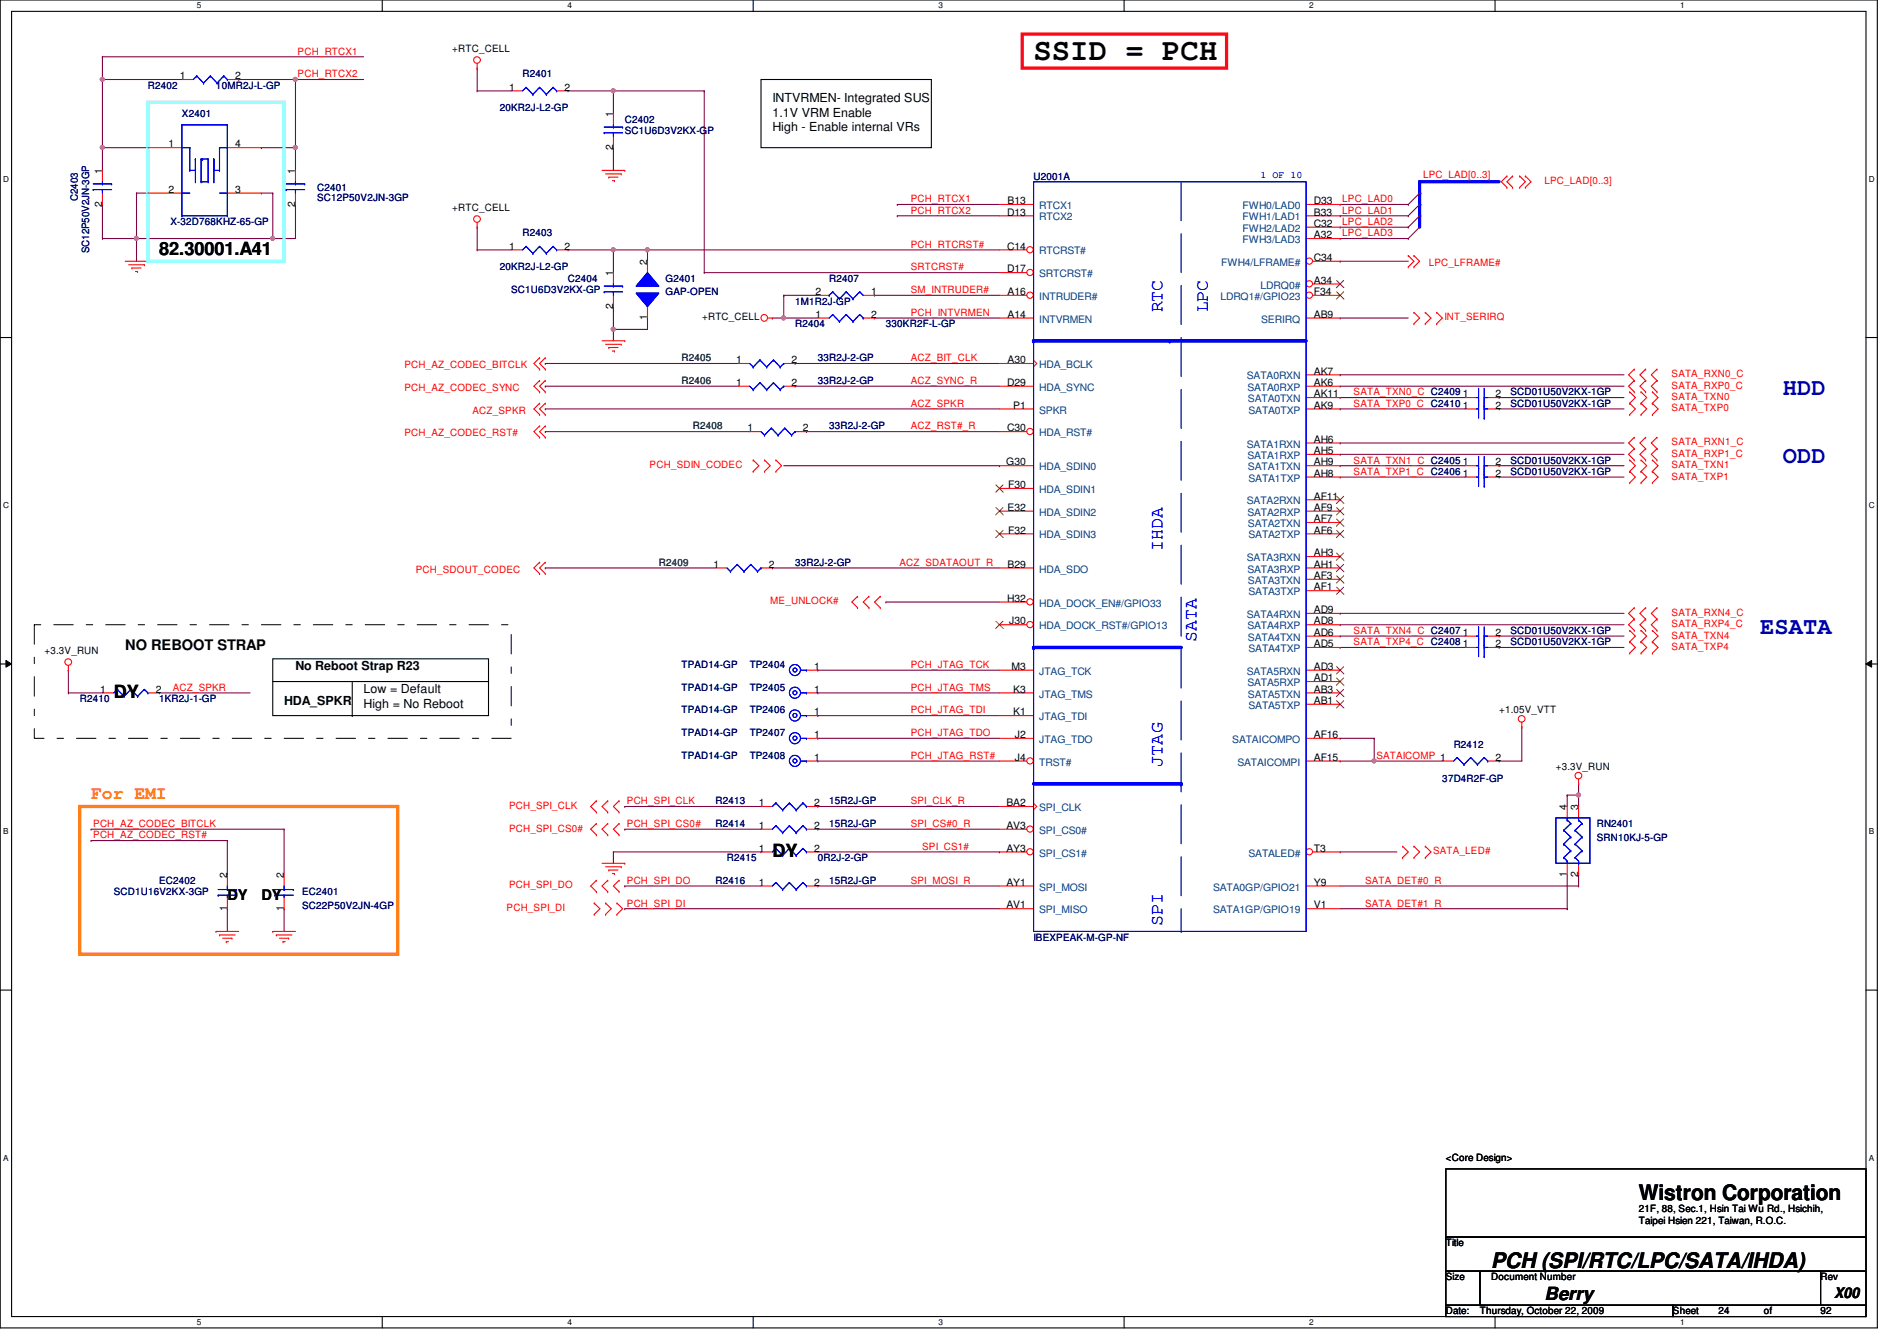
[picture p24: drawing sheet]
<svg xmlns="http://www.w3.org/2000/svg" width="297mm" height="210mm" viewBox="0 0 297 210" stroke-linecap="round" stroke-linejoin="round" font-family="sans-serif">
<defs><g id="words">
<text font-size="4.8" x="161.8" y="9.4">SSID = PCH</text>
<g font-size="3.7" fill="#0000a0">
<text x="279.2" y="61.8">HDD</text>
<text x="279.2" y="72.5">ODD</text>
<text x="275.6" y="99.2">ESATA</text>
</g>
<g font-size="3.3">
<text x="256.6" y="187.9">Wistron Corporation</text>
<text x="233.5" y="198.5">PCH (SPI/RTC/LPC/SATA/IHDA)</text>
</g>
<g font-size="2.8">
<text x="24.9" y="40">82.30001.A41</text>
<text x="17.8" y="109.3">DY</text>
<text x="120.9" y="134.2">DY</text>
<text x="241.8" y="203.5">Berry</text>
</g>
<g font-size="2.8" fill="#00f">
<text x="182" y="48.9" transform="rotate(-90 182 48.9)">RTC</text>
<text x="189.1" y="48.9" transform="rotate(-90 189.1 48.9)">LPC</text>
<text x="182" y="86.2" transform="rotate(-90 182 86.2)">IHDA</text>
<text x="187.4" y="100.5" transform="rotate(-90 187.4 100.5)">SATA</text>
<text x="182" y="120" transform="rotate(-90 182 120)">JTAG</text>
<text x="182" y="144.9" transform="rotate(-90 182 144.9)">SPI</text>
</g>
<text font-size="2.8" fill="#ff8000" x="14.3" y="125.1">For EMI</text>
<g font-size="2.3">
<text x="19.6" y="101.7">NO REBOOT STRAP</text>
<text x="35.6" y="140.8">DY</text>
<text x="40.9" y="140.8">DY</text>
<text x="287.2" y="203.2">X00</text>
</g>
<g font-size="1.9">
<text x="120.9" y="16">INTVRMEN- Integrated SUS</text>
<text x="120.9" y="18.3">1.1V VRM Enable</text>
<text x="120.9" y="20.6">High - Enable internal VRs</text>
<text x="46.3" y="104.9">No Reboot Strap R23</text>
<text x="44.5" y="110.3">HDA_SPKR</text>
<text x="56.9" y="108.5">Low = Default</text>
<text x="56.9" y="110.7">High = No Reboot</text>
</g>
<g font-size="1.6" fill="#f00">
<text x="46.6" y="8.6">PCH_RTCX1</text>
<text x="46.6" y="12.1">PCH_RTCX2</text>
<text x="222.8" y="27.9">LPC_LAD[0..3]</text>
<text x="241.8" y="28.8">LPC_LAD[0..3]</text>
<text x="142.6" y="33.4">PCH_RTCX2</text>
<text x="142.6" y="31.7">PCH_RTCX1</text>
<text x="210.2" y="31.7">LPC_LAD0</text>
<text x="210.2" y="33.4">LPC_LAD1</text>
<text x="210.2" y="35.2">LPC_LAD2</text>
<text x="142.6" y="38.8">PCH_RTCRST#</text>
<text x="210.2" y="37">LPC_LAD3</text>
<text x="223.7" y="41.6">LPC_LFRAME#</text>
<text x="142.6" y="45.9">SM_INTRUDER#</text>
<text x="142.6" y="42.3">SRTCRST#</text>
<text x="142.6" y="49.4">PCH_INTVRMEN</text>
<text x="226.2" y="50.2">INT_SERIRQ</text>
<text x="63.3" y="57.6">PCH_AZ_CODEC_BITCLK</text>
<text x="142.6" y="56.6">ACZ_BIT_CLK</text>
<text x="261.7" y="59.1">SATA_RXN0_C</text>
<text x="63.3" y="61.2">PCH_AZ_CODEC_SYNC</text>
<text x="74" y="64.7">ACZ_SPKR</text>
<text x="142.6" y="63.7">ACZ_SPKR</text>
<text x="142.6" y="60.1">ACZ_SYNC_R</text>
<text x="212" y="61.9">SATA_TXN0_C C2409</text>
<text x="212" y="63.7">SATA_TXP0_C C2410</text>
<text x="261.7" y="60.8">SATA_RXP0_C</text>
<text x="261.7" y="62.6">SATA_TXN0</text>
<text x="261.7" y="64.4">SATA_TXP0</text>
<text x="63.3" y="68.3">PCH_AZ_CODEC_RST#</text>
<text x="142.6" y="67.2">ACZ_RST#_R</text>
<text x="261.7" y="69.7">SATA_RXN1_C</text>
<text x="261.7" y="71.5">SATA_RXP1_C</text>
<text x="101.7" y="73.3">PCH_SDIN_CODEC</text>
<text x="212" y="72.6">SATA_TXN1_C C2405</text>
<text x="212" y="74.3">SATA_TXP1_C C2406</text>
<text x="261.7" y="73.3">SATA_TXN1</text>
<text x="261.7" y="75.1">SATA_TXP1</text>
<text x="65.1" y="89.6">PCH_SDOUT_CODEC</text>
<text x="140.8" y="88.6">ACZ_SDATAOUT_R</text>
<text x="120.6" y="94.6">ME_UNLOCK#</text>
<text x="212" y="99.2">SATA_TXN4_C C2407</text>
<text x="212" y="101">SATA_TXP4_C C2408</text>
<text x="261.7" y="96.4">SATA_RXN4_C</text>
<text x="261.7" y="98.2">SATA_RXP4_C</text>
<text x="261.7" y="99.9">SATA_TXN4</text>
<text x="261.7" y="101.7">SATA_TXP4</text>
<text x="142.6" y="104.6">PCH_JTAG_TCK</text>
<text x="27" y="108.1">ACZ_SPKR</text>
<text x="142.6" y="108.1">PCH_JTAG_TMS</text>
<text x="142.6" y="111.7">PCH_JTAG_TDI</text>
<text x="142.6" y="115.2">PCH_JTAG_TDO</text>
<text x="142.6" y="118.8">PCH_JTAG_RST#</text>
<text x="215.5" y="118.8">SATAICOMP 1</text>
<text x="98.2" y="125.9">PCH_SPI_CLK</text>
<text x="142.6" y="125.9">SPI_CLK_R</text>
<text x="14.6" y="129.5">PCH_AZ_CODEC_BITCLK</text>
<text x="14.6" y="131.2">PCH_AZ_CODEC_RST#</text>
<text x="79.7" y="130.2">PCH_SPI_CS0#</text>
<text x="79.7" y="126.6">PCH_SPI_CLK</text>
<text x="98.2" y="129.5">PCH_SPI_CS0#</text>
<text x="142.6" y="129.5">SPI_CS#0_R</text>
<text x="144.4" y="133">SPI_CS1#</text>
<text x="224.4" y="133.7">SATA_LED#</text>
<text x="79.3" y="142.6">PCH_SPI_DI</text>
<text x="79.7" y="139.1">PCH_SPI_DO</text>
<text x="98.2" y="141.9">PCH_SPI_DI</text>
<text x="98.2" y="138.3">PCH_SPI_DO</text>
<text x="142.6" y="138.3">SPI_MOSI_R</text>
<text x="213.7" y="138.3">SATA_DET#0_R</text>
<text x="213.7" y="141.9">SATA_DET#1_R</text>
</g>
<g font-size="1.6">
<text x="70.8" y="8.2">+RTC_CELL</text>
<text x="28.1" y="12.4">1</text>
<text x="36.8" y="12.4">2</text>
<text x="79.7" y="14.2">1</text>
<text x="88.4" y="14.2">2</text>
<text x="26.4" y="23.1">1</text>
<text x="36.8" y="23.1">4</text>
<text x="96" y="23.5" transform="rotate(-90 96 23.5)">2</text>
<text x="96" y="18.3" transform="rotate(-90 96 18.3)">1</text>
<text x="16" y="27.2" transform="rotate(-90 16 27.2)">1</text>
<text x="46.2" y="27.2" transform="rotate(-90 46.2 27.2)">1</text>
<text x="16" y="32.3" transform="rotate(-90 16 32.3)">2</text>
<text x="26.4" y="30.2">2</text>
<text x="36.8" y="30.2">3</text>
<text x="46.2" y="32.3" transform="rotate(-90 46.2 32.3)">2</text>
<text x="70.8" y="33.1">+RTC_CELL</text>
<text x="157.7" y="33.7">D13</text>
<text x="157.8" y="32">B13</text>
<text x="205.7" y="32">D33</text>
<text x="205.7" y="33.7">B33</text>
<text x="205.7" y="35.5">C32</text>
<text x="79.7" y="39.1">1</text>
<text x="88.4" y="39.1">2</text>
<text x="101.3" y="41.4" transform="rotate(-90 101.3 41.4)">2</text>
<text x="157.7" y="39.1">C14</text>
<text x="205.7" y="37.3">A32</text>
<text x="205.7" y="40.9">C34</text>
<text x="96" y="43.2" transform="rotate(-90 96 43.2)">1</text>
<text x="127.7" y="46.2">2</text>
<text x="136.4" y="46.2">1</text>
<text x="157.7" y="42.6">D17</text>
<text x="157.8" y="46.2">A16</text>
<text x="205.7" y="46.2">F34</text>
<text x="205.7" y="44.4">A34</text>
<text x="96" y="48.3" transform="rotate(-90 96 48.3)">2</text>
<text x="101.3" y="50.1" transform="rotate(-90 101.3 50.1)">1</text>
<text x="109.9" y="50.2">+RTC_CELL</text>
<text x="127.7" y="49.7">1</text>
<text x="136.4" y="49.7">2</text>
<text x="157.8" y="49.7">A14</text>
<text x="205.7" y="49.7">AB9</text>
<text x="115.3" y="56.9">1</text>
<text x="123.9" y="56.9">2</text>
<text x="157.8" y="56.9">A30</text>
<text x="205.7" y="58.6">AK7</text>
<text x="115.3" y="60.4">1</text>
<text x="123.9" y="60.4">2</text>
<text x="157.7" y="60.4">D29</text>
<text x="158.7" y="64">P1</text>
<text x="205.7" y="60.4">AK6</text>
<text x="205.7" y="62.2">AK11</text>
<text x="205.7" y="64">AK9</text>
<text x="229.1" y="62.2">1</text>
<text x="229.1" y="64">1</text>
<text x="234.2" y="62.2">2</text>
<text x="234.2" y="64">2</text>
<text x="117" y="67.5">1</text>
<text x="125.7" y="67.5">2</text>
<text x="157.7" y="67.5">C30</text>
<text x="205.7" y="69.3">AH6</text>
<text x="205.7" y="71.1">AH5</text>
<text x="157.6" y="72.9">G30</text>
<text x="157.9" y="76.4">F30</text>
<text x="205.7" y="72.9">AH9</text>
<text x="205.7" y="74.6">AH8</text>
<text x="229.1" y="72.9">1</text>
<text x="229.1" y="74.6">1</text>
<text x="234.2" y="72.9">2</text>
<text x="234.2" y="74.6">2</text>
<text x="157.8" y="80">E32</text>
<text x="157.9" y="83.5">F32</text>
<text x="205.7" y="78.2">AF11</text>
<text x="205.7" y="80">AF9</text>
<text x="205.7" y="81.7">AF7</text>
<text x="205.7" y="83.5">AF6</text>
<text x="111.7" y="88.9">1</text>
<text x="120.4" y="88.9">2</text>
<text x="157.8" y="88.9">B29</text>
<text x="205.7" y="87.1">AH3</text>
<text x="205.7" y="88.9">AH1</text>
<text x="157.7" y="94.2">H32</text>
<text x="205.7" y="90.6">AF3</text>
<text x="205.7" y="92.4">AF1</text>
<text x="205.7" y="96">AD9</text>
<text x="158" y="97.7">J30</text>
<text x="205.7" y="97.7">AD8</text>
<text x="205.7" y="99.5">AD6</text>
<text x="205.7" y="101.3">AD5</text>
<text x="229.1" y="101.3">1</text>
<text x="229.1" y="99.5">1</text>
<text x="234.2" y="101.3">2</text>
<text x="234.2" y="99.5">2</text>
<text x="7" y="102.4">+3.3V_RUN</text>
<text x="127.5" y="104.9">1</text>
<text x="158.4" y="104.9">M3</text>
<text x="205.7" y="104.9">AD3</text>
<text x="205.7" y="106.6">AD1</text>
<text x="15.7" y="108.4">1</text>
<text x="24.4" y="108.4">2</text>
<text x="127.5" y="112">1</text>
<text x="127.5" y="108.4">1</text>
<text x="158.7" y="108.4">K3</text>
<text x="158.7" y="112">K1</text>
<text x="205.7" y="108.4">AB3</text>
<text x="205.7" y="110.2">AB1</text>
<text x="234.7" y="111.7">+1.05V_VTT</text>
<text x="127.5" y="115.5">1</text>
<text x="127.5" y="119.1">1</text>
<text x="158.9" y="115.5">J2</text>
<text x="158.9" y="119.1">J4</text>
<text x="205.7" y="119.1">AF15</text>
<text x="205.7" y="115.5">AF16</text>
<text x="234.2" y="119.1">2</text>
<text x="243.6" y="120.6">+3.3V_RUN</text>
<text x="118.8" y="126.2">1</text>
<text x="118.8" y="129.8">1</text>
<text x="127.5" y="126.2">2</text>
<text x="127.5" y="129.8">2</text>
<text x="157.6" y="126.2">BA2</text>
<text x="157.6" y="129.8">AV3</text>
<text x="245.4" y="126.8" transform="rotate(-90 245.4 126.8)">4</text>
<text x="247.1" y="126.8" transform="rotate(-90 247.1 126.8)">3</text>
<text x="35.6" y="137.5" transform="rotate(-90 35.6 137.5)">2</text>
<text x="44.4" y="137.5" transform="rotate(-90 44.4 137.5)">2</text>
<text x="118.8" y="133.3">1</text>
<text x="127.5" y="133.3">2</text>
<text x="157.6" y="133.3">AY3</text>
<text x="205.7" y="133.3">T3</text>
<text x="245.4" y="137.2" transform="rotate(-90 245.4 137.2)">1</text>
<text x="247.1" y="137.2" transform="rotate(-90 247.1 137.2)">2</text>
<text x="35.6" y="142.6" transform="rotate(-90 35.6 142.6)">1</text>
<text x="44.4" y="142.6" transform="rotate(-90 44.4 142.6)">1</text>
<text x="118.8" y="138.6">1</text>
<text x="127.5" y="138.6">2</text>
<text x="157.6" y="138.6">AY1</text>
<text x="157.6" y="142.2">AV1</text>
<text x="205.7" y="138.6">Y9</text>
<text x="205.7" y="142.2">V1</text>
<text x="226.4" y="181.7">&lt;Core Design&gt;</text>
<text x="256.6" y="189.7">21F, 88, Sec.1, Hsin Tai Wu Rd., Hsichih,</text>
<text x="256.6" y="191.6">Taipei Hsien 221, Taiwan, R.O.C.</text>
<text x="226.4" y="195.1">Title</text>
<text x="226.4" y="200.4">Size</text>
<text x="233.5" y="200.4">Document Number</text>
<text x="285.1" y="200.4">Rev</text>
<text x="226.4" y="205.7">Date:</text>
<text x="231.7" y="205.7">Thursday, October 22, 2009</text>
<text x="262" y="205.7">Sheet</text>
<text x="269.1" y="205.7">24</text>
<text x="276.2" y="205.7">of</text>
<text x="285.1" y="205.7">92</text>
</g>
<g font-size="1.6" fill="#000080">
<text x="23.2" y="13.9">R2402</text>
<text x="33.8" y="13.9">10MR2J-L-GP</text>
<text x="78.3" y="17.4">20KR2J-L2-GP</text>
<text x="81.8" y="12.1">R2401</text>
<text x="28.5" y="18.3">X2401</text>
<text x="97.8" y="19.2">C2402</text>
<text x="97.8" y="21">SC1U6D3V2KX-GP</text>
<text x="49.7" y="29.9">C2401</text>
<text x="161.8" y="28.1">U2001A</text>
<text x="12.2" y="31.5" transform="rotate(-90 12.2 31.5)">C2403</text>
<text x="26.7" y="35.2">X-32D768KHZ-65-GP</text>
<text x="49.7" y="31.5">SC12P50V2JN-3GP</text>
<text x="14" y="39.7" transform="rotate(-90 14 39.7)">SC12P50V2JN-3GP</text>
<text x="81.8" y="37">R2403</text>
<text x="78.3" y="42.3">20KR2J-L2-GP</text>
<text x="80" y="45.9">SC1U6D3V2KX-GP</text>
<text x="88.9" y="44.1">C2404</text>
<text x="104.2" y="44.1">G2401</text>
<text x="104.2" y="46.2">GAP-OPEN</text>
<text x="124.5" y="47.7">1M1R2J-GP</text>
<text x="129.8" y="44.1">R2407</text>
<text x="124.5" y="51.2">R2404</text>
<text x="138.7" y="51.2">330KR2F-L-GP</text>
<text x="128.1" y="56.6">33R2J-2-GP</text>
<text x="128.1" y="60.1">33R2J-2-GP</text>
<text x="236.5" y="61.9">SCD01U50V2KX-1GP</text>
<text x="236.5" y="63.7">SCD01U50V2KX-1GP</text>
<text x="129.8" y="67.2">33R2J-2-GP</text>
<text x="236.5" y="72.6">SCD01U50V2KX-1GP</text>
<text x="236.5" y="74.3">SCD01U50V2KX-1GP</text>
<text x="124.5" y="88.6">33R2J-2-GP</text>
<text x="236.5" y="101">SCD01U50V2KX-1GP</text>
<text x="236.5" y="99.2">SCD01U50V2KX-1GP</text>
<text x="106.7" y="104.6">TPAD14-GP</text>
<text x="117.4" y="104.6">TP2404</text>
<text x="12.5" y="109.9">R2410</text>
<text x="24.9" y="109.9">1KR2J-1-GP</text>
<text x="106.7" y="111.7">TPAD14-GP</text>
<text x="106.7" y="108.1">TPAD14-GP</text>
<text x="117.4" y="111.7">TP2406</text>
<text x="117.4" y="108.1">TP2405</text>
<text x="106.7" y="115.2">TPAD14-GP</text>
<text x="106.7" y="118.8">TPAD14-GP</text>
<text x="117.4" y="115.2">TP2407</text>
<text x="117.4" y="118.8">TP2408</text>
<text x="227.6" y="117">R2412</text>
<text x="112.1" y="125.9">R2413</text>
<text x="129.8" y="125.9">15R2J-GP</text>
<text x="225.8" y="122.3">37D4R2F-GP</text>
<text x="112.1" y="129.5">R2414</text>
<text x="129.8" y="129.5">15R2J-GP</text>
<text x="250" y="129.5">RN2401</text>
<text x="250" y="131.6">SRN10KJ-5-GP</text>
<text x="113.8" y="134.8">R2415</text>
<text x="128.1" y="134.8">0R2J-2-GP</text>
<text x="17.8" y="140.1">SCD1U16V2KX-3GP</text>
<text x="24.9" y="138.3">EC2402</text>
<text x="47.3" y="140.1">EC2401</text>
<text x="47.3" y="142.2">SC22P50V2JN-4GP</text>
<text x="112.1" y="138.3">R2416</text>
<text x="129.8" y="138.3">15R2J-GP</text>
<text x="161.8" y="147.2">IBEXPEAK-M-GP-NF</text>
</g>
<text font-size="1.6" fill="#00f" x="197.4" y="27.9">1 OF 10</text>
<g font-size="1.6" fill="#004080">
<text x="162.7" y="32.7">RTCX1</text>
<text x="162.7" y="34.5">RTCX2</text>
<text x="194.6" y="32.7">FWH0/LAD0</text>
<text x="194.6" y="34.5">FWH1/LAD1</text>
<text x="162.7" y="39.8">RTCRST#</text>
<text x="191.2" y="41.6">FWH4/LFRAME#</text>
<text x="194.6" y="36.3">FWH2/LAD2</text>
<text x="194.6" y="38.1">FWH3/LAD3</text>
<text x="162.7" y="46.9">INTRUDER#</text>
<text x="162.7" y="43.4">SRTCRST#</text>
<text x="191.1" y="46.9">LDRQ1#/GPIO23</text>
<text x="197.4" y="45.2">LDRQ0#</text>
<text x="162.7" y="50.5">INTVRMEN</text>
<text x="197.5" y="50.5">SERIRQ</text>
<text x="162.7" y="57.6">HDA_BCLK</text>
<text x="195.2" y="59.4">SATA0RXN</text>
<text x="162.7" y="61.2">HDA_SYNC</text>
<text x="162.7" y="64.7">SPKR</text>
<text x="195.3" y="61.2">SATA0RXP</text>
<text x="195.4" y="62.9">SATA0TXN</text>
<text x="195.5" y="64.7">SATA0TXP</text>
<text x="162.7" y="68.3">HDA_RST#</text>
<text x="195.2" y="70.1">SATA1RXN</text>
<text x="195.3" y="71.8">SATA1RXP</text>
<text x="162.7" y="73.6">HDA_SDIN0</text>
<text x="162.7" y="77.2">HDA_SDIN1</text>
<text x="195.4" y="73.6">SATA1TXN</text>
<text x="195.5" y="75.4">SATA1TXP</text>
<text x="162.7" y="80.7">HDA_SDIN2</text>
<text x="195.2" y="79">SATA2RXN</text>
<text x="195.3" y="80.7">SATA2RXP</text>
<text x="195.4" y="82.5">SATA2TXN</text>
<text x="162.7" y="89.6">HDA_SDO</text>
<text x="162.7" y="84.3">HDA_SDIN3</text>
<text x="195.2" y="87.8">SATA3RXN</text>
<text x="195.3" y="89.6">SATA3RXP</text>
<text x="195.5" y="84.3">SATA2TXP</text>
<text x="162.7" y="95">HDA_DOCK_EN#/GPIO33</text>
<text x="195.4" y="91.4">SATA3TXN</text>
<text x="195.5" y="93.2">SATA3TXP</text>
<text x="162.7" y="98.5">HDA_DOCK_RST#/GPIO13</text>
<text x="195.2" y="96.7">SATA4RXN</text>
<text x="195.3" y="98.5">SATA4RXP</text>
<text x="195.4" y="100.3">SATA4TXN</text>
<text x="162.7" y="105.6">JTAG_TCK</text>
<text x="195.2" y="105.6">SATA5RXN</text>
<text x="195.3" y="107.4">SATA5RXP</text>
<text x="195.5" y="102.1">SATA4TXP</text>
<text x="162.7" y="109.2">JTAG_TMS</text>
<text x="162.7" y="112.7">JTAG_TDI</text>
<text x="195.4" y="109.2">SATA5TXN</text>
<text x="195.5" y="111">SATA5TXP</text>
<text x="162.7" y="116.3">JTAG_TDO</text>
<text x="162.7" y="119.8">TRST#</text>
<text x="193" y="116.3">SATAICOMPO</text>
<text x="193.8" y="119.8">SATAICOMPI</text>
<text x="162.7" y="127">SPI_CLK</text>
<text x="162.7" y="130.5">SPI_CS0#</text>
<text x="162.7" y="134.1">SPI_CS1#</text>
<text x="195.5" y="134.1">SATALED#</text>
<text x="162.7" y="139.4">SPI_MOSI</text>
<text x="162.7" y="143">SPI_MISO</text>
<text x="189.9" y="139.4">SATA0GP/GPIO21</text>
<text x="189.9" y="143">SATA1GP/GPIO19</text>
</g>
<g font-size="1.6" fill="#004040">
<text x="106.7" y="56.6">R2405</text>
<text x="106.7" y="60.1">R2406</text>
<text x="108.5" y="67.2">R2408</text>
<text x="103.2" y="88.6">R2409</text>
</g>
<g font-size="1.3">
<text x="30.8" y="1.3">5</text>
<text x="88.9" y="1.3">4</text>
<text x="146.9" y="1.3">3</text>
<text x="205" y="1.3">2</text>
<text x="263.1" y="1.3">1</text>
<text x=".5" y="28.4">D</text>
<text x="292.6" y="28.4">D</text>
<text x=".5" y="79.5">C</text>
<text x="292.6" y="79.5">C</text>
<text x=".5" y="130.6">B</text>
<text x="292.6" y="130.6">B</text>
<text x=".5" y="181.7">A</text>
<text x="292.6" y="181.7">A</text>
<text x="30.8" y="207.4">5</text>
<text x="88.9" y="207.4">4</text>
<text x="146.9" y="207.4">3</text>
<text x="205" y="207.4">2</text>
<text x="263.1" y="207.4">1</text>
</g>
</g></defs>
<path d="M0 0h294v207.9h-294zM1.8 1.8h290.4v204.3h-290.4z" fill="none" stroke="#000" stroke-width=".17"/>
<g fill="#fff">
<path d="M30.8 .2h.7v1.4h-.7z"/>
<path d="M30.8 206.2h.7v1.4h-.7z"/>
</g>
<path d="M59.9 0v1.8M59.9 206.1v1.8" fill="none" stroke="#000" stroke-width=".17"/>
<g fill="#fff">
<path d="M88.9 .2h.6v1.4h-.6z"/>
<path d="M88.9 206.2h.6v1.4h-.6z"/>
</g>
<path d="M117.9 0v1.8M117.9 206.1v1.8" fill="none" stroke="#000" stroke-width=".17"/>
<g fill="#fff">
<path d="M146.9 .2h.7v1.4h-.7z"/>
<path d="M146.9 206.2h.7v1.4h-.7z"/>
</g>
<path d="M176 0v1.8M176 206.1v1.8" fill="none" stroke="#000" stroke-width=".17"/>
<g fill="#fff">
<path d="M205 .2h.7v1.4h-.7z"/>
<path d="M205 206.2h.7v1.4h-.7z"/>
</g>
<path d="M234.1 0v1.8M234.1 206.1v1.8" fill="none" stroke="#000" stroke-width=".17"/>
<g fill="#fff">
<path d="M263.1 .2h.7v1.4h-.7z"/>
<path d="M263.1 206.2h.7v1.4h-.7z"/>
<path d="M.5 27.3h.9v1.4h-.9z"/>
<path d="M292.6 27.3h.9v1.4h-.9z"/>
<path d="M.5 78.4h.9v1.4h-.9z"/>
<path d="M292.6 78.4h.9v1.4h-.9z"/>
</g>
<path d="M0 52.8h1.8M292.2 52.8h1.8" fill="none" stroke="#000" stroke-width=".17"/>
<g fill="#fff">
<path d="M.5 129.5h.8v1.4h-.8z"/>
<path d="M292.6 129.5h.9v1.4h-.9z"/>
</g>
<path d="M0 103.9h1.8M292.2 103.9h1.8" fill="none" stroke="#000" stroke-width=".17"/>
<path d="M.9 103.4l.9 .5-.9 .5zM292.2 103.9l.9-.5v1z" fill="#000"/>
<path d="M.9 103.4l.9 .5-.9 .5zM292.2 103.9l.9-.5v1z" fill="none" stroke="#000" stroke-width=".16"/>
<g fill="#fff">
<path d="M.5 180.5h.8v1.4h-.8z"/>
<path d="M292.6 180.5h.9v1.4h-.9z"/>
</g>
<path d="M0 155h1.8M292.2 155h1.8" fill="none" stroke="#000" stroke-width=".17"/>
<g fill="none" stroke="#800040" stroke-width=".17">
<path d="M16 8.9h.1M16 8.9v3.5M16 37.3h.1M21.4 30.2h.1M21.4 37.3h.1M21.4 30.2v7.1M42.7 30.2h.1M42.7 30.2v7.1h-26.7M46.3 32h.1M46.3 32v5.3M140.5 33.8h.1M140.5 33.8h16"/>
<path d="M136.9 46.2h.1M136.9 46.2h19.6"/>
</g>
<circle cx="42.7" cy="37.3" r=".32" fill="#f0f"/>
<circle cx="42.7" cy="37.3" r=".32" fill="none" stroke="#f0f" stroke-width=".17"/>
<circle cx="21.4" cy="37.3" r=".32" fill="#f0f"/>
<circle cx="21.4" cy="37.3" r=".32" fill="none" stroke="#f0f" stroke-width=".17"/>
<path d="M16 12.4h.1M16 8.9h.1M16 12.4h12.5M16 8.9h40.9M37.4 12.4h.1M37.4 12.4h19.5M46.3 12.4h.1M16 23.1h.1M16 23.1v3.6" fill="none" stroke="#800040" stroke-width=".17"/>
<circle cx="16" cy="23.1" r=".32" fill="#f0f"/>
<circle cx="16" cy="23.1" r=".32" fill="none" stroke="#f0f" stroke-width=".17"/>
<path d="M46.3 23.1h.1M46.3 23.1v3.6" fill="none" stroke="#800040" stroke-width=".17"/>
<circle cx="46.2" cy="23.1" r=".32" fill="#f0f"/>
<circle cx="46.2" cy="23.1" r=".32" fill="none" stroke="#f0f" stroke-width=".17"/>
<path d="M46.3 12.4h.1M46.3 12.4v10.7M16 32h.1M16 32v5.3M21.4 37.3h.1M21.4 37.3v3.6M42.7 37.3h.1M42.7 37.3h3.6M110.3 42.7h.1M110.3 42.7h46.2" fill="none" stroke="#800040" stroke-width=".17"/>
<circle cx="46.2" cy="12.4" r=".32" fill="#f0f"/>
<circle cx="46.2" cy="12.4" r=".32" fill="none" stroke="#f0f" stroke-width=".17"/>
<path d="M21.4 30.2h.1M21.4 30.2h1.8M96.1 39.1h.1M96.1 39.1h5.3M136.9 49.8h.1M136.9 49.8h19.6" fill="none" stroke="#800040" stroke-width=".17"/>
<circle cx="96" cy="39.1" r=".32" fill="#f0f"/>
<circle cx="96" cy="39.1" r=".32" fill="none" stroke="#f0f" stroke-width=".17"/>
<path d="M16 12.4h.1M16 12.4v10.7M96.1 14.2h.1M96.1 14.2h14.2M16 23.1h.1M16 23.1h7.2" fill="none" stroke="#800040" stroke-width=".17"/>
<circle cx="16" cy="12.4" r=".32" fill="#f0f"/>
<circle cx="16" cy="12.4" r=".32" fill="none" stroke="#f0f" stroke-width=".17"/>
<path d="M110.3 14.2h.1M110.3 14.2v28.5M40.9 23.1h.1M40.9 30.2h.1M40.9 23.1h5.4M40.9 30.2h1.8M74.7 35.6h.1M74.7 35.6v3.5M140.5 32h.1M140.5 32h16M96.1 51.6h.1M96.1 51.6h5.3" fill="none" stroke="#800040" stroke-width=".17"/>
<circle cx="96" cy="51.5" r=".32" fill="#f0f"/>
<circle cx="96" cy="51.5" r=".32" fill="none" stroke="#f0f" stroke-width=".17"/>
<path d="M74.7 39.1h.1M74.7 39.1h5.3M88.9 39.1h.1M88.9 39.1h7.2M101.4 39.1h.1M101.4 39.1h55.1M101.4 39.1v1.8M96.1 48h.1M96.1 48v3.6M101.4 49.8h.1M101.4 49.8v1.8" fill="none" stroke="#800040" stroke-width=".17"/>
<circle cx="101.4" cy="39.1" r=".32" fill="#f0f"/>
<circle cx="101.4" cy="39.1" r=".32" fill="none" stroke="#f0f" stroke-width=".17"/>
<g fill="none" stroke="#800040" stroke-width=".17">
<path d="M74.7 10.7h.1M74.7 14.2h.1M74.7 10.7v3.5M74.7 14.2h5.3M88.9 14.2h.1M88.9 14.2h7.2M96.1 14.2h.1M96.1 14.2v3.6M96.1 39.1h.1M96.1 23.1h.1M96.1 23.1v3.6M96.1 39.1v3.6"/>
<path d="M96.1 51.6h.1M96.1 51.6v1.7"/>
</g>
<circle cx="96" cy="14.2" r=".32" fill="#f0f"/>
<circle cx="96" cy="14.2" r=".32" fill="none" stroke="#f0f" stroke-width=".17"/>
<path d="M209.8 49.8h.1M209.8 49.8h10.7M85.4 64h.1M85.4 64h71.1M215.2 119.1h.1M215.2 119.1h10.6" fill="none" stroke="#800040" stroke-width=".17"/>
<circle cx="215.2" cy="119.1" r=".32" fill="#f0f"/>
<circle cx="215.2" cy="119.1" r=".32" fill="none" stroke="#f0f" stroke-width=".17"/>
<g fill="none" stroke="#800040" stroke-width=".17">
<path d="M10.7 104.9h.1M10.7 108.5h.1M10.7 108.5h5.3M10.7 104.9v3.6M24.9 108.5h.1M24.9 108.5h14.3M128.1 104.9h.1M128.1 108.5h.1M128.1 112h.1M128.1 115.6h.1M128.1 119.1h.1M128.1 119.1h28.4"/>
<path d="M128.1 115.6h28.4M128.1 104.9h28.4M128.1 108.5h28.4M128.1 112h28.4M209.8 115.6h.1M209.8 119.1h.1M209.8 115.6h5.4M215.2 115.6h.1M215.2 115.6v3.5h-5.4M234.7 119.1h.1M238.3 113.8h.1M238.3 113.8v5.3h-3.6"/>
<path d="M209.8 138.7h37.4M247.2 138.7h.1M209.8 142.2h35.6M245.4 142.2h.1"/>
</g>
<path d="M222.3 28.4h12.4" fill="none" stroke="#00f" stroke-width=".51"/>
<circle cx="222.3" cy="28.4" r=".25" fill="#00f"/>
<g fill="none" stroke="#800040" stroke-width=".17">
<path d="M209.8 32h.1M209.8 33.8h.1M209.8 35.6h.1M209.8 37.3h.1M209.8 32h10.7M209.8 33.8h10.7M209.8 35.6h10.7M209.8 37.3h10.7M85.4 56.9h.1M85.4 56.9h30.2M122.7 46.2h.1M122.7 49.8h.1"/>
<path d="M122.7 46.2h5.4M122.7 46.2v3.6M122.7 49.8h5.4M124.5 56.9h.1M124.5 56.9h32M209.8 40.9h.1M209.8 40.9h10.7M85.4 67.6h.1M85.4 60.5h.1M85.4 67.6h32M85.4 60.5h30.2M122.7 72.9h33.8"/>
<path d="M124.5 60.5h.1M124.5 60.5h32M126.3 67.6h.1M126.3 67.6h30.2M156.5 72.9h.1M85.4 88.9h.1M85.4 88.9h26.7M120.9 88.9h.1M120.9 88.9h35.6"/>
</g>
<circle cx="122.7" cy="49.8" r=".32" fill="#f0f"/>
<circle cx="122.7" cy="49.8" r=".32" fill="none" stroke="#f0f" stroke-width=".17"/>
<g fill="none" stroke="#800040" stroke-width=".17">
<path d="M120.9 49.8h.1M120.9 49.8h1.8M96.1 133.3h.1M96.1 133.3v1.8M97.8 126.2h.1M97.8 129.8h.1M97.8 138.7h.1M97.8 126.2h21.4M97.8 138.7h21.4M97.8 129.8h21.4M128.1 138.7h.1M128.1 126.2h.1"/>
<path d="M128.1 129.8h.1M128.1 126.2h28.4M128.1 138.7h28.4M128.1 129.8h28.4M209.8 133.3h.1M209.8 133.3h8.9M97.8 142.2h.1M97.8 142.2h58.7"/>
</g>
<path d="M222.3 33.8v1.8" fill="none" stroke="#00f" stroke-width=".51"/>
<circle cx="222.3" cy="33.8" r=".25" fill="#00f"/>
<path d="M96.1 133.3h23.1M119.2 133.3h.1M128.1 133.3h28.4M156.5 133.3h.1M245.4 124.5h.1M245.4 124.5v1.7M245.4 124.5h1.8M247.2 124.5h.1M247.2 124.5v1.7" fill="none" stroke="#800040" stroke-width=".17"/>
<circle cx="247.2" cy="124.4" r=".32" fill="#f0f"/>
<circle cx="247.2" cy="124.4" r=".32" fill="none" stroke="#f0f" stroke-width=".17"/>
<g fill="none" stroke="#800040" stroke-width=".17">
<path d="M138.7 94.2h.1M138.7 94.2h17.8M14.3 129.8h.1M14.3 131.6h.1M14.3 129.8h30.2M14.3 131.6h21.3M35.6 131.6h.1M35.6 131.6v5.3M44.5 129.8h.1M44.5 129.8v7.1M245.4 136.9v5.3M247.2 122.7h.1"/>
<path d="M247.2 136.9h.1M247.2 122.7v1.8M247.2 136.9v1.8M35.6 142.2h.1M35.6 142.2v3.6M44.5 142.2h.1M44.5 142.2v3.6M245.4 142.2h.1"/>
</g>
<path d="M222.3 30.2v1.8" fill="none" stroke="#00f" stroke-width=".51"/>
<circle cx="222.3" cy="30.2" r=".25" fill="#00f"/>
<g fill="none" stroke="#800040" stroke-width=".17">
<path d="M209.8 58.7h.1M209.8 58.7h44.5M209.8 72.9h.1M209.8 69.3h.1M209.8 71.1h.1M209.8 74.7h.1M209.8 60.5h.1M209.8 62.2h.1M209.8 64h.1M209.8 74.7h19.6M209.8 72.9h19.6M209.8 69.3h44.5"/>
<path d="M209.8 71.1h44.5M209.8 64h19.6M209.8 60.5h44.5M209.8 62.2h19.6M234.7 74.7h.1M234.7 72.9h.1M234.7 64h.1M234.7 62.2h.1M234.7 74.7h19.6M234.7 72.9h19.6M234.7 64h19.6M234.7 62.2h19.6"/>
<path d="M209.8 99.6h.1M209.8 97.8h.1M209.8 96h.1M209.8 99.6h19.6M209.8 97.8h44.5M209.8 96h44.5M234.7 99.6h.1M234.7 99.6h19.6M209.8 101.3h.1M209.8 101.3h19.6M234.7 101.3h.1M234.7 101.3h19.6"/>
</g>
<path d="M222.3 28.4v1.8" fill="none" stroke="#00f" stroke-width=".51"/>
<circle cx="222.3" cy="28.4" r=".25" fill="#00f"/>
<path d="M222.3 32v1.8" fill="none" stroke="#00f" stroke-width=".51"/>
<circle cx="222.3" cy="32" r=".25" fill="#00f"/>
<g fill="none" stroke="#f00" stroke-width=".17">
<path d="M74.7 10.7h.1M74.7 9.9v.8M80 14.2h1.8M87.2 14.2h1.7M96.1 17.8v1.8M16 26.7v1.7M16 30.2v1.8M74.7 35.6h.1M74.7 34.8v.8M94.3 26.7h3.5M94.8 27.2h2.5M95.3 27.7h.1"/>
<path d="M95.3 27.7h1.5M95.9 28.3h.3M96.1 21.3v1.8M96.2 28.3h.1M97.3 27.2h.1M97.8 26.7h.1M156.5 32h5.3M156.5 33.8h5.3M236 29.3h.1M236 27.6h.1M236 27.6l-.9 .8 .9 .9M236.9 29.3h.1"/>
<path d="M236.9 27.6h.1M236.9 27.6l-.9 .8 .9 .9M238 27.6h.1M238 29.3h.1M238 27.6l.8 .8-.8 .9M238.8 29.3h.1M238.8 27.6h.1M238.8 27.6l.9 .8-.9 .9M19.6 40.9h3.6M20.1 41.4h2.5M20.7 42h.1M20.7 42h1.4"/>
<path d="M21.2 42.5h.3M21.5 42.5h.1M22.6 41.4h.1M23.2 40.9h.1M84.5 59.6h.1M84.5 56h.1M84.5 57.8h.1M84.5 59.6l-.9 .9 .9 .8M84.5 56l-.9 .9 .9 .9M85.4 59.6h.1M85.4 56h.1M85.4 57.8h.1"/>
<path d="M85.4 59.6l-.9 .9 .9 .8M85.4 56l-.9 .9 .9 .9M94.3 53.3h3.5M94.8 53.9h2.5M95.3 54.4h.1M95.3 54.4h1.5M95.9 54.9h.3M96.2 54.9h.1M97.3 53.9h.1M97.8 53.3h.1M120.2 49.8h.7M120.9 49.8h.1"/>
<path d="M128.1 49.8h1.7M135.2 49.8h1.7M156.5 49.8h5.3M220.5 40h.1M220.5 41.8h.1M220.5 40l.9 .9-.9 .9M221.4 50.7h.1M221.4 48.9h.1M221.4 40h.1M221.4 41.8h.1M221.4 48.9l.9 .9-.9 .9M221.4 40l.9 .9-.9 .9"/>
<path d="M223.2 48.9h.1M223.2 50.7h.1M223.2 48.9l.9 .9-.9 .9M225 50.7h.1M225 48.9h.1M225 48.9l.8 .9-.8 .9M255.9 59.6h.1M255.9 57.8h.1M255.9 59.6l-.9 .9 .9 .8M255.9 57.8l-.9 .9 .9 .9M257.7 57.8h.1M257.7 59.6h.1"/>
<path d="M257.7 57.8l-.9 .9 .9 .9M257.7 59.6l-.9 .9 .9 .8M259.5 59.6h.1M259.5 57.8h.1M259.5 59.6l-.9 .9 .9 .8M259.5 57.8l-.9 .9 .9 .9M84.5 66.7h.1M84.5 68.5h.1M84.5 61.3h.1M84.5 63.1h.1M84.5 64.9h.1M84.5 66.7l-.9 .9 .9 .9"/>
<path d="M84.5 63.1l-.9 .9 .9 .9M85.4 66.7h.1M85.4 68.5h.1M85.4 61.3h.1M85.4 63.1h.1M85.4 64.9h.1M85.4 66.7l-.9 .9 .9 .9M85.4 63.1l-.9 .9 .9 .9M117.9 73.8h.1M117.9 72h.1M117.9 72l.9 .9-.9 .9M119.7 72h.1"/>
<path d="M119.7 73.8h.1M119.7 72l.9 .9-.9 .9M121.5 73.8h.1M121.5 72h.1M121.5 72l.9 .9-.9 .9M229.4 62.2h1.8M229.4 72.9h1.8M233 62.2h1.7M233 72.9h1.7M255.2 73.8h.1M255.2 72h.1M255.2 75.6h.1"/>
<path d="M255.2 63.1h.1M255.2 61.3h.1M255.2 64.9h.1M255.2 73.8l.9 .9-.9 .9M255.2 72l.9 .9-.9 .9M255.2 63.1l.9 .9-.9 .9M255.2 61.3l.9 .9-.9 .9M255.9 70.2h.1M255.9 68.5h.1M255.9 72h.1M255.9 61.3h.1M255.9 70.2l-.9 .9 .9 .9"/>
<path d="M255.9 68.5l-.9 .8 .9 .9M257 72h.1M257 73.8h.1M257 75.6h.1M257 61.3h.1M257 63.1h.1M257 64.9h.1M257 72l.8 .9-.8 .9M257 73.8l.8 .9-.8 .9M257 61.3l.8 .9-.8 .9M257 63.1l.8 .9-.8 .9M257.7 68.5h.1"/>
<path d="M257.7 70.2h.1M257.7 72h.1M257.7 61.3h.1M257.7 68.5l-.9 .8 .9 .9M257.7 70.2l-.9 .9 .9 .9M258.7 73.8h.1M258.7 72h.1M258.7 75.6h.1M258.7 63.1h.1M258.7 61.3h.1M258.7 64.9h.1M258.7 73.8l.9 .9-.9 .9"/>
<path d="M258.7 72l.9 .9-.9 .9M258.7 63.1l.9 .9-.9 .9M258.7 61.3l.9 .9-.9 .9M259.5 70.2h.1M259.5 68.5h.1M259.5 72h.1M259.5 61.3h.1M259.5 70.2l-.9 .9 .9 .9M259.5 68.5l-.9 .8 .9 .9M84.5 88h.1M84.5 89.8h.1M84.5 88l-.9 .9 .9 .9"/>
<path d="M85.4 88h.1M85.4 89.8h.1M85.4 88l-.9 .9 .9 .9M112.1 88.9h1.7M119.2 88.9h1.7M134.3 95.1h.1M134.3 93.3h.1M134.3 93.3l-.9 .9 .9 .9M136.1 93.3h.1M136.1 95.1h.1M136.1 93.3l-.9 .9 .9 .9M137.8 95.1h.1"/>
<path d="M137.8 93.3h.1M137.8 93.3l-.9 .9 .9 .9M255.2 98.7h.1M255.2 98.7l.9 .9-.9 .9M255.9 96.9h.1M255.9 95.1h.1M255.9 98.7h.1M255.9 96.9l-.9 .9 .9 .9M255.9 95.1l-.9 .9 .9 .9M257 98.7h.1M257 98.7l.8 .9-.8 .9M257.7 95.1h.1"/>
<path d="M257.7 96.9h.1M257.7 98.7h.1M257.7 95.1l-.9 .9 .9 .9M257.7 96.9l-.9 .9 .9 .9M258.7 98.7h.1M258.7 98.7l.9 .9-.9 .9M259.5 96.9h.1M259.5 95.1h.1M259.5 98.7h.1M259.5 96.9l-.9 .9 .9 .9M259.5 95.1l-.9 .9 .9 .9M10.7 104.9h.1"/>
<path d="M10.7 104.2v.7M16 108.5h1.8M23.2 108.5h1.7M126.3 119.1h1.8M126.3 115.6h1.8M126.3 104.9h1.8M126.3 112h1.8M225.8 119.1h1.8M229.4 101.3h1.8M233 119.1h1.7M233 101.3h1.7M238.3 113.8h.1"/>
<path d="M238.3 113.1v.7M255.2 100.5h.1M255.2 102.2h.1M255.2 100.5l.9 .8-.9 .9M257 100.5h.1M257 102.2h.1M257 100.5l.8 .8-.8 .9M258.7 100.5h.1M258.7 102.2h.1M258.7 100.5l.9 .8-.9 .9M44.5 136.9v1.8M93.4 130.7h.1"/>
<path d="M93.4 128.9h.1M93.4 139.6h.1M93.4 137.8h.1M93.4 127.1h.1M93.4 125.3h.1M93.4 125.3l-.9 .9 .9 .9M93.4 128.9l-.9 .9 .9 .9M93.4 137.8l-.9 .9 .9 .9M94.3 135.1h3.5M94.8 135.7h2.5M95.2 128.9h.1M95.2 130.7h.1"/>
<path d="M95.2 137.8h.1M95.2 139.6h.1M95.2 125.3h.1M95.2 127.1h.1M95.2 128.9l-.9 .9 .9 .9M95.2 137.8l-.9 .9 .9 .9M95.2 125.3l-.9 .9 .9 .9M95.3 136.2h.1M95.3 136.2h1.5M95.9 136.7h.3M96.2 136.7h.1M96.9 130.7h.1"/>
<path d="M96.9 128.9h.1M96.9 139.6h.1M96.9 137.8h.1M96.9 127.1h.1M96.9 125.3h.1M96.9 128.9l-.8 .9 .8 .9M96.9 125.3l-.8 .9 .8 .9M96.9 137.8l-.8 .9 .8 .9M97.3 135.7h.1M97.8 135.1h.1M119.2 126.2h1.7M119.2 129.8h1.7"/>
<path d="M126.3 126.2h1.8M126.3 129.8h1.8M219.6 134.2h.1M219.6 132.5h.1M219.6 132.5l.9 .8-.9 .9M221.4 132.5h.1M221.4 134.2h.1M221.4 132.5l.9 .8-.9 .9M223.2 134.2h.1M223.2 132.5h.1M223.2 132.5l.9 .8-.9 .9M245.4 126.2v1.8"/>
<path d="M245.4 135.1v1.8M247.2 122.7h.1M247.2 122v.7M247.2 126.2v1.8M247.2 135.1v1.8M33.8 145.8h.1M33.8 145.8h3.6M34.4 146.3h.1M34.4 146.3h2.4M34.9 146.9h1.4M35.4 147.4h.1M35.4 147.4h.4"/>
<path d="M36.3 146.9h.1M42.7 145.8h.1M42.7 145.8h3.6M43.3 146.3h.1M43.3 146.3h2.4M43.8 146.9h1.4M44.3 147.4h.1M44.3 147.4h.4M44.5 140.5v1.7M45.2 146.9h.1M93 143.1h.1M93 141.4h.1"/>
<path d="M93 141.4l.9 .8-.9 .9M94.8 141.4h.1M94.8 143.1h.1M94.8 141.4l.9 .8-.9 .9M96.6 143.1h.1M96.6 141.4h.1M96.6 141.4l.9 .8-.9 .9"/>
<circle cx="74.7" cy="9.4" r=".52"/>
<circle cx="74.7" cy="34.3" r=".52"/>
<circle cx="119.7" cy="49.8" r=".52"/>
<circle cx="10.7" cy="103.6" r=".52"/>
<circle cx="238.3" cy="112.5" r=".52"/>
<circle cx="247.2" cy="121.4" r=".52"/>
</g>
<path d="M220.5 32h.1M220.5 33.8h.1M220.5 35.6h.1M220.5 37.3h.1M222.3 30.2l-1.8 1.8M222.3 32l-1.8 1.8M222.3 33.8l-1.8 1.8M222.3 35.6l-1.8 1.7" fill="none" stroke="#800040" stroke-width=".17"/>
<g fill="none" stroke="#000" stroke-width=".17">
<path d="M119.2 12.4h26.6v10.7h-26.6zM42.7 103.1h33.8v8.9h-33.8zM42.7 106.7h33.8M55.2 112h.1M55.2 106.7v5.3M76.5 106.7h.1M226.4 183h65.8v10.6h-65.8zM226.4 193.6h65.8v5.4h-65.8zM226.4 199h5.3v5.3h-5.3zM231.7 199h53.4v5.3h-53.4zM285.1 199h7.1v5.3h-7.1zM226.4 204.3h35.6v1.8h-35.6z"/>
<path d="M262 204.3h30.2v1.8h-30.2z"/>
</g>
<path d="M5.4 97.8h74.6v17.8h-74.6z" fill="none" stroke="#000" stroke-width=".16" stroke-dasharray="3 2 1 2"/>
<path d="M160.1 5.3h32v5.4h-32z" fill="none" stroke="#f00" stroke-width=".51"/>
<path d="M12.5 126.2h49.8v23.2h-49.8z" fill="none" stroke="#ff8000" stroke-width=".51"/>
<path d="M23.2 16h21.3v24.9h-21.3z" fill="none" stroke="#80ffff" stroke-width=".51"/>
<g fill="none" stroke="#00f" stroke-width=".17">
<path d="M82.4 13.7h.1M82.4 13.7l-.6 .5M82.4 13.7l1 1.1M83.4 14.8h.1M84.5 13.7h.1M84.5 13.7l-1.1 1.1M84.5 13.7l1.1 1.1M85.6 14.8h.1M86.6 13.7h.1M86.6 13.7l-1 1.1M86.6 13.7l.6 .5M87.2 14.2h.1"/>
<path d="M94.6 19.9h2.9M96.1 19.9h.1M96.1 19.6v.3M97.5 19.9h.1M14.6 29.7h.1M14.6 28.8h2.9M14.6 29.7h2.9M16 28.8h.1M16 29.7h.1M16 28.4v.4M16 29.7v.5M17.5 28.8h.1"/>
<path d="M94.6 20.8h.1M94.6 20.8h2.9M96.1 20.8h.1M96.1 20.8v.5M130.4 49.2h.1M130.4 49.2l-.6 .6M130.4 49.2l1 1.1M131.4 50.3h.1M132.5 49.2h.1M132.5 49.2l-1.1 1.1M132.5 49.2l1.1 1.1M133.6 50.3h.1"/>
<path d="M134.6 49.2h.1M134.6 49.2l-1 1.1M134.6 49.2l.6 .6M135.2 49.8h.1M231.2 62.2h.3M231.2 72.9h.3M231.5 62.2h.1M231.5 60.8h.1M231.5 72.9h.1M231.5 71.5h.1M231.5 60.8v2.9M231.5 71.5v2.8"/>
<path d="M232.4 62.2h.1M232.4 63.7h.1M232.4 72.9h.1M232.4 74.3h.1M232.4 62.2h.6M232.4 60.8v2.9M232.4 71.5v2.8M232.4 72.9h.6M113.8 88.9l.6 .6M114.4 89.5h.1M115.4 88.3h.1M115.4 88.3l-1 1.2"/>
<path d="M115.4 88.3l1.1 1.2M116.5 89.5h.1M117.6 88.3h.1M117.6 88.3l-1.1 1.2M117.6 88.3l1 1.2M118.6 89.5h.1M119.2 88.9h.1M119.2 88.9l-.6 .6M231.5 99.9h.1M231.5 99.9v2.9M232.4 99.9v2.9M18.4 107.9h.1"/>
<path d="M18.4 107.9l-.6 .6M18.4 107.9l1 1.1M19.4 109h.1M20.5 107.9h.1M20.5 107.9l-1.1 1.1M20.5 107.9l1 1.1M21.5 109h.1M22.6 107.9h.1M22.6 107.9l-1.1 1.1M22.6 107.9l.6 .6M23.2 108.5h.1M125.4 115.6h.9"/>
<path d="M125.4 104.9h.9M125.4 112h.9M125.4 119.1h.9M126.3 115.6h.1M126.3 104.9h.1M126.3 112h.1M126.3 119.1h.1M228.2 118.6h.1M228.2 118.6l-.6 .5M228.2 118.6l1 1.1M229.2 119.7h.1M230.3 118.6h.1"/>
<path d="M230.3 118.6l-1.1 1.1M230.3 118.6l1 1.1M231.2 101.3h.3M231.3 119.7h.1M231.5 101.3h.1M232.4 118.6h.1M232.4 101.3h.1M232.4 102.8h.1M232.4 118.6l-1.1 1.1M232.4 118.6l.6 .5M232.4 101.3h.6M233 119.1h.1"/>
<path d="M43 139.2h2.9M44.5 139.2h.1M44.5 138.7v.5M45.9 139.2h.1M121.5 125.7h.1M121.5 129.2h.1M121.5 125.7l-.6 .5M121.5 125.7l1.1 1.1M121.5 129.2l-.6 .6M121.5 129.2l1.1 1.1M122.6 126.8h.1M122.6 130.3h.1"/>
<path d="M123.6 125.7h.1M123.6 129.2h.1M123.6 125.7l-1 1.1M123.6 125.7l1.1 1.1M123.6 129.2l-1 1.1M123.6 129.2l1.1 1.1M124.7 126.8h.1M124.7 130.3h.1M125.7 125.7h.1M125.7 129.2h.1M125.7 125.7l-1 1.1M125.7 125.7l.6 .5"/>
<path d="M125.7 129.2l-1 1.1M125.7 129.2l.6 .6M126.3 126.2h.1M126.3 129.8h.1M243.6 128h5.4v7.1h-5.4zM244.9 134.2h.1M244.9 132.1h.1M244.9 130h.1M244.9 134.2l.5 .6M244.9 132.1l1.1 1.1M244.9 130l1.1 1M245.4 134.8h.1"/>
<path d="M245.4 128.4h.1M245.4 128h.1M245.4 128v.4M245.4 134.8v.3M245.4 128.4l.6 .5M246 133.2h.1M246 131h.1M246 128.9h.1M246 133.2l-1.1 1M246 131l-1.1 1.1M246 128.9l-1.1 1.1M246.6 130h.1"/>
<path d="M246.6 132.1h.1M246.6 134.2h.1M246.6 130l1.1 1M246.6 132.1l1.1 1.1M246.6 134.2l.6 .6M247.2 128.4h.1M247.2 134.8h.1M247.2 135.1h.1M247.2 128v.4M247.2 134.8v.3M247.2 128.4l.5 .5M247.7 128.9h.1"/>
<path d="M247.7 131h.1M247.7 133.2h.1M247.7 128.9l-1.1 1.1M247.7 131l-1.1 1.1M247.7 133.2l-1.1 1M43 140.1h.1M43 140.1h2.9M44.5 140.1h.1M44.5 140.1v.4"/>
<circle cx="124.5" cy="119.1" r=".32"/>
<circle cx="124.5" cy="112" r=".32"/>
<circle cx="124.5" cy="104.9" r=".32"/>
<circle cx="124.5" cy="115.5" r=".32"/>
<circle cx="124.5" cy="104.9" r=".87"/>
<circle cx="124.5" cy="119.1" r=".87"/>
<circle cx="124.5" cy="115.5" r=".87"/>
<circle cx="124.5" cy="112" r=".87"/>
</g>
<circle cx="161.3" cy="46.2" r=".5" fill="#fff"/>
<g fill="none" stroke="#f00" stroke-width=".17">
<path d="M156.5 46.2h4.3M156.5 56.9h5.3M161.8 56.4l.5 .5-.5 .5M156.5 60.5h5.3"/>
<circle cx="161.3" cy="46.2" r=".5"/>
</g>
<circle cx="161.3" cy="67.5" r=".5" fill="#fff"/>
<g fill="none" stroke="#f00" stroke-width=".17">
<path d="M156.5 67.6h4.3M156.5 72.9h5.3M156.5 76.5h5.3M156.5 80h5.3M156.5 88.9h5.3"/>
<circle cx="161.3" cy="67.5" r=".5"/>
</g>
<path d="M156 75.9l1.1 1.1M156 79.5l1.1 1.1M157.1 75.9l-1.2 1.1M157.1 79.5l-1.2 1.1" fill="none" stroke="#804000" stroke-width=".16"/>
<circle cx="205" cy="133.3" r=".5" fill="#fff"/>
<g fill="none" stroke="#f00" stroke-width=".17">
<path d="M204.5 32h5.3M204.5 33.8h5.3M204.5 35.6h5.3M204.5 37.3h5.3M205.6 133.3h4.2"/>
<circle cx="205" cy="133.3" r=".5"/>
</g>
<circle cx="205" cy="46.2" r=".5" fill="#fff"/>
<g fill="none" stroke="#f00" stroke-width=".17">
<path d="M205.6 46.2h4.2"/>
<circle cx="205" cy="46.2" r=".5"/>
</g>
<path d="M209.3 45.7l1.1 1.1M210.4 45.7l-1.2 1.1" fill="none" stroke="#804000" stroke-width=".16"/>
<circle cx="205" cy="40.9" r=".5" fill="#fff"/>
<g fill="none" stroke="#f00" stroke-width=".17">
<path d="M205.6 40.9h4.2"/>
<circle cx="205" cy="40.9" r=".5"/>
</g>
<circle cx="205" cy="44.4" r=".5" fill="#fff"/>
<g fill="none" stroke="#f00" stroke-width=".17">
<path d="M205.6 44.4h4.2"/>
<circle cx="205" cy="44.4" r=".5"/>
</g>
<path d="M209.3 43.9l1.1 1.1M210.4 43.9l-1.2 1.1" fill="none" stroke="#804000" stroke-width=".16"/>
<circle cx="161.3" cy="39.1" r=".5" fill="#fff"/>
<g fill="none" stroke="#f00" stroke-width=".17">
<path d="M156.5 39.1h4.3M156.5 83.6h5.3"/>
<circle cx="161.3" cy="39.1" r=".5"/>
</g>
<path d="M156 83l1.1 1.2M157.1 83l-1.2 1.2" fill="none" stroke="#804000" stroke-width=".16"/>
<circle cx="161.3" cy="94.2" r=".5" fill="#fff"/>
<g fill="none" stroke="#f00" stroke-width=".17">
<path d="M156.5 94.2h4.3"/>
<circle cx="161.3" cy="94.2" r=".5"/>
</g>
<circle cx="161.3" cy="97.8" r=".5" fill="#fff"/>
<g fill="none" stroke="#f00" stroke-width=".17">
<path d="M156.5 97.8h4.3"/>
<circle cx="161.3" cy="97.8" r=".5"/>
</g>
<path d="M156 97.2l1.1 1.2M157.1 97.2l-1.2 1.2" fill="none" stroke="#804000" stroke-width=".16"/>
<circle cx="161.3" cy="42.6" r=".5" fill="#fff"/>
<g fill="none" stroke="#f00" stroke-width=".17">
<path d="M156.5 42.7h4.3M204.5 58.7h5.3M204.5 60.5h5.3M204.5 62.2h5.3M204.5 64h5.3M204.5 69.3h5.3M204.5 71.1h5.3M204.5 72.9h5.3M204.5 74.7h5.3M204.5 78.2h5.3M204.5 80h5.3M204.5 81.8h5.3"/>
<path d="M204.5 83.6h5.3M204.5 87.1h5.3M204.5 88.9h5.3M204.5 90.7h5.3M204.5 92.5h5.3M204.5 96h5.3M204.5 97.8h5.3M204.5 99.6h5.3M204.5 101.3h5.3M204.5 104.9h5.3M204.5 106.7h5.3M204.5 108.5h5.3"/>
<path d="M204.5 110.2h5.3M204.5 119.1h5.3M156.5 126.2h5.3M161.8 125.7l.5 .5-.5 .5"/>
<circle cx="161.3" cy="42.6" r=".5"/>
</g>
<g fill="none" stroke="#804000" stroke-width=".16">
<path d="M209.3 77.7l1.1 1.1M209.3 79.5l1.1 1.1M210.4 77.7l-1.2 1.1M210.4 79.5l-1.2 1.1M209.3 81.2l1.1 1.2M209.3 83l1.1 1.2M209.3 86.6l1.1 1.1M209.3 88.3l1.1 1.2M209.3 90.1l1.1 1.2M209.3 91.9l1.1 1.1M210.4 81.2l-1.2 1.2M210.4 83l-1.2 1.2"/>
<path d="M210.4 86.6l-1.2 1.1M210.4 88.3l-1.2 1.2M210.4 90.1l-1.2 1.2M210.4 91.9l-1.2 1.1M209.3 104.4l1.1 1.1M209.3 106.1l1.1 1.2M209.3 107.9l1.1 1.2M209.3 109.7l1.1 1.1M210.4 104.4l-1.2 1.1M210.4 106.1l-1.2 1.2M210.4 107.9l-1.2 1.2M210.4 109.7l-1.2 1.1"/>
</g>
<circle cx="161.3" cy="129.8" r=".5" fill="#fff"/>
<g fill="none" stroke="#f00" stroke-width=".17">
<path d="M156.5 129.8h4.3"/>
<circle cx="161.3" cy="129.8" r=".5"/>
</g>
<circle cx="161.3" cy="133.3" r=".5" fill="#fff"/>
<g fill="none" stroke="#f00" stroke-width=".17">
<path d="M156.5 104.9h5.3M156.5 108.5h5.3M156.5 112h5.3M156.5 115.6h5.3M156.5 133.3h4.3M156.5 138.7h5.3M204.5 138.7h5.3M156.5 142.2h5.3M204.5 142.2h5.3"/>
<circle cx="161.3" cy="133.3" r=".5"/>
</g>
<circle cx="161.3" cy="119.1" r=".5" fill="#fff"/>
<g fill="none" stroke="#f00" stroke-width=".17">
<path d="M204.5 49.8h5.3M156.5 64h5.3M156.5 119.1h4.3M204.5 115.6h5.3"/>
<circle cx="161.3" cy="119.1" r=".5"/>
</g>
<path d="M185 28.4v117.4M185 145.8h.1" fill="none" stroke="#fff" stroke-width=".16" stroke-dasharray="6.1 2"/>
<path d="M185 28.4v117.4M185 145.8h.1" fill="none" stroke="#00f" stroke-width=".16" stroke-dasharray="6.1 2"/>
<path d="M161.8 53.3h21.4" fill="none" stroke="#00f" stroke-width=".51"/>
<circle cx="161.8" cy="53.3" r=".25" fill="#00f"/>
<path d="M161.8 28.4h42.7v117.4h-42.7z" fill="none" stroke="#00f" stroke-width=".17"/>
<path d="M161.8 122.7h23.2" fill="none" stroke="#00f" stroke-width=".51"/>
<circle cx="185" cy="122.7" r=".25" fill="#00f"/>
<path d="M183.2 53.3h21.3" fill="none" stroke="#00f" stroke-width=".51"/>
<circle cx="183.2" cy="53.3" r=".25" fill="#00f"/>
<path d="M161.8 101.3h23.2" fill="none" stroke="#00f" stroke-width=".51"/>
<circle cx="161.8" cy="101.3" r=".25" fill="#00f"/>
<path d="M185 28.4v117.4M185 145.8h.1" fill="none" stroke="#fff" stroke-width=".16" stroke-dasharray="6.1 2"/>
<path d="M185 28.4v117.4M185 145.8h.1" fill="none" stroke="#00f" stroke-width=".16" stroke-dasharray="6.1 2"/>
<path d="M161.8 53.3h21.4" fill="none" stroke="#00f" stroke-width=".51"/>
<circle cx="161.8" cy="53.3" r=".25" fill="#00f"/>
<path d="M161.8 28.4h42.7v117.4h-42.7z" fill="none" stroke="#00f" stroke-width=".17"/>
<path d="M161.8 122.7h23.2" fill="none" stroke="#00f" stroke-width=".51"/>
<circle cx="185" cy="122.7" r=".25" fill="#00f"/>
<path d="M183.2 53.3h21.3" fill="none" stroke="#00f" stroke-width=".51"/>
<circle cx="183.2" cy="53.3" r=".25" fill="#00f"/>
<path d="M161.8 101.3h23.2" fill="none" stroke="#00f" stroke-width=".51"/>
<circle cx="161.8" cy="101.3" r=".25" fill="#00f"/>
<path d="M28.5 12.4h1.8M35.6 12.4h1.8M23.2 23.1h5.3M23.2 30.2h5.3M35.6 23.1h5.3M35.6 30.2h5.3M101.4 40.9v1.8M101.4 48v1.8M229.4 64h1.8M233 64h1.7M126.3 108.5h1.8" fill="none" stroke="#f00" stroke-width=".17"/>
<g fill="none" stroke="#00f" stroke-width=".17">
<path d="M28.5 19.6h.1M28.5 19.6v14.2M28.5 19.6h7.1M30.8 11.9h.1M30.8 11.9l-.5 .5M30.8 11.9l1.1 1.1M31.9 13h.1M32.9 11.9h.1M32.9 11.9l-1 1.1M32.9 11.9l1.1 1.1M34 13h.1M35 11.9h.1"/>
<path d="M35 11.9l-1 1.1M35 11.9l.6 .5M35.6 12.4h.1M35.6 19.6h.1M35.6 19.6v14.2M28.5 30.2h.1M28.5 33.8h.1M28.5 23.1h1.2M28.5 30.2h1.2M28.5 33.8h7.1M29.7 23.1h.1M29.7 26.7h.1"/>
<path d="M29.7 26.7h.9M29.7 23.1v3.6M30.6 26.7h.1M30.6 24.9h.1M30.6 28.4h.1M30.6 24.9v3.5M31.5 28.4h.1M31.5 24.9h.1M31.5 24.9h1.1M31.5 28.4h1.1M31.5 24.9v3.5M31.7 24.9h.1"/>
<path d="M32.6 24.9h.1M32.6 28.4h.1M32.6 24.9v3.5M33.5 26.7h.1M33.5 24.9h.1M33.5 28.4h.1M33.5 26.7h.9M33.5 24.9v3.5M34.4 23.1h.1M34.4 26.7h.1M34.4 23.1h1.2M34.4 23.1v3.6"/>
<path d="M34.4 30.2h1.2M35.6 30.2h.1M35.6 33.8h.1M231.2 64h.3M231.5 64h.1M231.5 62.6h.1M231.5 62.6v2.8M232.4 64h.1M232.4 65.4h.1M232.4 64h.6M232.4 62.6v2.8M125.4 108.5h.9"/>
<path d="M126.3 108.5h.1"/>
<circle cx="124.5" cy="108.4" r=".32"/>
<circle cx="124.5" cy="108.4" r=".87"/>
</g>
<path d="M99.6 45.9h3.6l-1.8 2.1z" fill="#00f"/>
<path d="M99.6 45.9h3.6l-1.8 2.1z" fill="none" stroke="#00f" stroke-width=".17"/>
<path d="M101.4 42.7l1.8 2.1h-3.6z" fill="#00f"/>
<path d="M101.4 42.7l1.8 2.1h-3.6z" fill="none" stroke="#00f" stroke-width=".17"/>
<path d="M99.6 45.9h3.6l-1.8 2.1z" fill="#00f"/>
<path d="M99.6 45.9h3.6l-1.8 2.1z" fill="none" stroke="#00f" stroke-width=".17"/>
<path d="M101.4 42.7l1.8 2.1h-3.6z" fill="#00f"/>
<g fill="none" stroke="#00f" stroke-width=".17">
<path d="M44.8 29.7h.1M44.8 28.8h2.9M44.8 29.7h2.9M46.3 28.8h.1M46.3 29.7h.1M46.3 28.4v.4M46.3 29.7v.5M47.7 28.8h.1M82.4 38.6h.1M82.4 38.6l-.6 .5M82.4 38.6l1 1.1M83.4 39.7h.1"/>
<path d="M84.5 38.6h.1M84.5 38.6l-1.1 1.1M84.5 38.6l1.1 1.1M85.6 39.7h.1M86.6 38.6h.1M86.6 38.6l-1 1.1M86.6 38.6l.6 .5M87.2 39.1h.1M94.6 45.7h.1M94.6 44.8h2.9M94.6 45.7h2.9M96.1 44.8h.1"/>
<path d="M96.1 45.7h.1M96.1 44.4v.4M96.1 45.7v.5M97.5 44.8h.1M101.4 42.7l1.8 2.1h-3.6zM117.4 56.9l.5 .5M117.9 57.4h.1M119 59.9h.1M119 56.3h.1M119 59.9l-1.1 1.1M119 59.9l1.1 1.1M119 56.3l-1.1 1.1"/>
<path d="M119 56.3l1.1 1.1M120.1 57.4h.1M121.1 59.9h.1M121.1 56.3h.1M121.1 59.9l-1 1.1M121.1 59.9l1.1 1.1M121.1 56.3l-1 1.1M121.1 56.3l1.1 1.1M122.2 57.4h.1M122.7 56.9h.1M122.7 56.9l-.5 .5M129.8 46.2h.1"/>
<path d="M130.4 45.7h.1M130.4 45.7l1 1.1M130.4 45.7l-.6 .5M131.4 46.8h.1M132.5 45.7h.1M132.5 45.7l1.1 1.1M132.5 45.7l-1.1 1.1M133.6 46.8h.1M134.6 45.7h.1M134.6 45.7l.6 .5M134.6 45.7l-1 1.1M117.4 60.5l.5 .5"/>
<path d="M117.9 61h.1M119.2 67.6l.5 .5M119.7 68.1h.1M120.1 61h.1M120.8 67h.1M120.8 67l-1.1 1.1M120.8 67l1 1.1M121.8 68.1h.1M122.2 61h.1M122.7 60.5h.1M122.7 60.5l-.5 .5M122.9 67h.1"/>
<path d="M122.9 67l-1.1 1.1M122.9 67l1 1.1M123.9 68.1h.1M124.5 67.6h.1M124.5 67.6l-.6 .5M231.2 74.7h.3M231.5 74.7h.1M231.5 73.2h.1M231.5 73.2v2.9M232.4 74.7h.1M232.4 76.1h.1M232.4 73.2v2.9"/>
<path d="M232.4 74.7h.6M231.2 99.6h.3M231.5 99.6h.1M231.5 98.1h.1M231.5 98.1v2.9M232.4 99.6h.1M232.4 99.6h.6M232.4 98.1v2.9M232.4 101h.1M34.2 139.2h2.8M35.6 139.2h.1M35.6 138.7v.5"/>
<path d="M37 139.2h.1M121.5 138.1h.1M121.5 132.8h.1M121.5 138.1l-.6 .6M121.5 138.1l1.1 1.1M121.5 132.8l-.6 .5M121.5 132.8l1.1 1.1M122.6 139.2h.1M122.6 133.9h.1M123.6 138.1h.1M123.6 132.8h.1M123.6 138.1l-1 1.1"/>
<path d="M123.6 138.1l1.1 1.1M123.6 132.8l-1 1.1M123.6 132.8l1.1 1.1M124.7 139.2h.1M124.7 133.9h.1M125.7 138.1h.1M125.7 132.8h.1M125.7 138.1l-1 1.1M125.7 138.1l.6 .6M125.7 132.8l-1 1.1M125.7 132.8l.6 .5M126.3 138.7h.1"/>
<path d="M126.3 133.3h.1M34.2 140.1h.1M34.2 140.1h2.8M35.6 140.1h.1M35.6 140.1v.4"/>
</g>
<g fill="none" stroke="#f00" stroke-width=".17">
<path d="M46.3 26.7v1.7M46.3 30.2v1.8M80 39.1h1.8M87.2 39.1h1.7M96.1 42.7v1.7M96.1 46.2v1.8M115.6 56.9h1.8M122.7 56.9h1.8M128.1 46.2h1.7M135.2 46.2h1.7M115.6 60.5h1.8M117.4 67.6h1.8"/>
<path d="M122.7 60.5h1.8M124.5 67.6h1.8M229.4 74.7h1.8M233 74.7h1.7M229.4 99.6h1.8M233 99.6h1.7M35.6 136.9v1.8M119.2 138.7h1.7M119.2 133.3h1.7M126.3 138.7h1.8M126.3 133.3h1.8M35.6 140.5v1.7"/>
</g>
<circle cx="42.7" cy="37.3" r=".32" fill="#f0f"/>
<circle cx="42.7" cy="37.3" r=".32" fill="none" stroke="#f0f" stroke-width=".17"/>
<circle cx="21.4" cy="37.3" r=".32" fill="#f0f"/>
<circle cx="21.4" cy="37.3" r=".32" fill="none" stroke="#f0f" stroke-width=".17"/>
<circle cx="16" cy="23.1" r=".32" fill="#f0f"/>
<circle cx="16" cy="23.1" r=".32" fill="none" stroke="#f0f" stroke-width=".17"/>
<circle cx="46.2" cy="23.1" r=".32" fill="#f0f"/>
<circle cx="46.2" cy="23.1" r=".32" fill="none" stroke="#f0f" stroke-width=".17"/>
<circle cx="46.2" cy="12.4" r=".32" fill="#f0f"/>
<circle cx="46.2" cy="12.4" r=".32" fill="none" stroke="#f0f" stroke-width=".17"/>
<circle cx="96" cy="39.1" r=".32" fill="#f0f"/>
<circle cx="96" cy="39.1" r=".32" fill="none" stroke="#f0f" stroke-width=".17"/>
<circle cx="16" cy="12.4" r=".32" fill="#f0f"/>
<circle cx="16" cy="12.4" r=".32" fill="none" stroke="#f0f" stroke-width=".17"/>
<circle cx="96" cy="51.5" r=".32" fill="#f0f"/>
<circle cx="96" cy="51.5" r=".32" fill="none" stroke="#f0f" stroke-width=".17"/>
<circle cx="101.4" cy="39.1" r=".32" fill="#f0f"/>
<circle cx="101.4" cy="39.1" r=".32" fill="none" stroke="#f0f" stroke-width=".17"/>
<circle cx="96" cy="14.2" r=".32" fill="#f0f"/>
<circle cx="96" cy="14.2" r=".32" fill="none" stroke="#f0f" stroke-width=".17"/>
<circle cx="215.2" cy="119.1" r=".32" fill="#f0f"/>
<circle cx="215.2" cy="119.1" r=".32" fill="none" stroke="#f0f" stroke-width=".17"/>
<circle cx="122.7" cy="49.8" r=".32" fill="#f0f"/>
<circle cx="122.7" cy="49.8" r=".32" fill="none" stroke="#f0f" stroke-width=".17"/>
<circle cx="247.2" cy="124.4" r=".32" fill="#f0f"/>
<circle cx="247.2" cy="124.4" r=".32" fill="none" stroke="#f0f" stroke-width=".17"/>
<use href="#words"/>
</svg>
